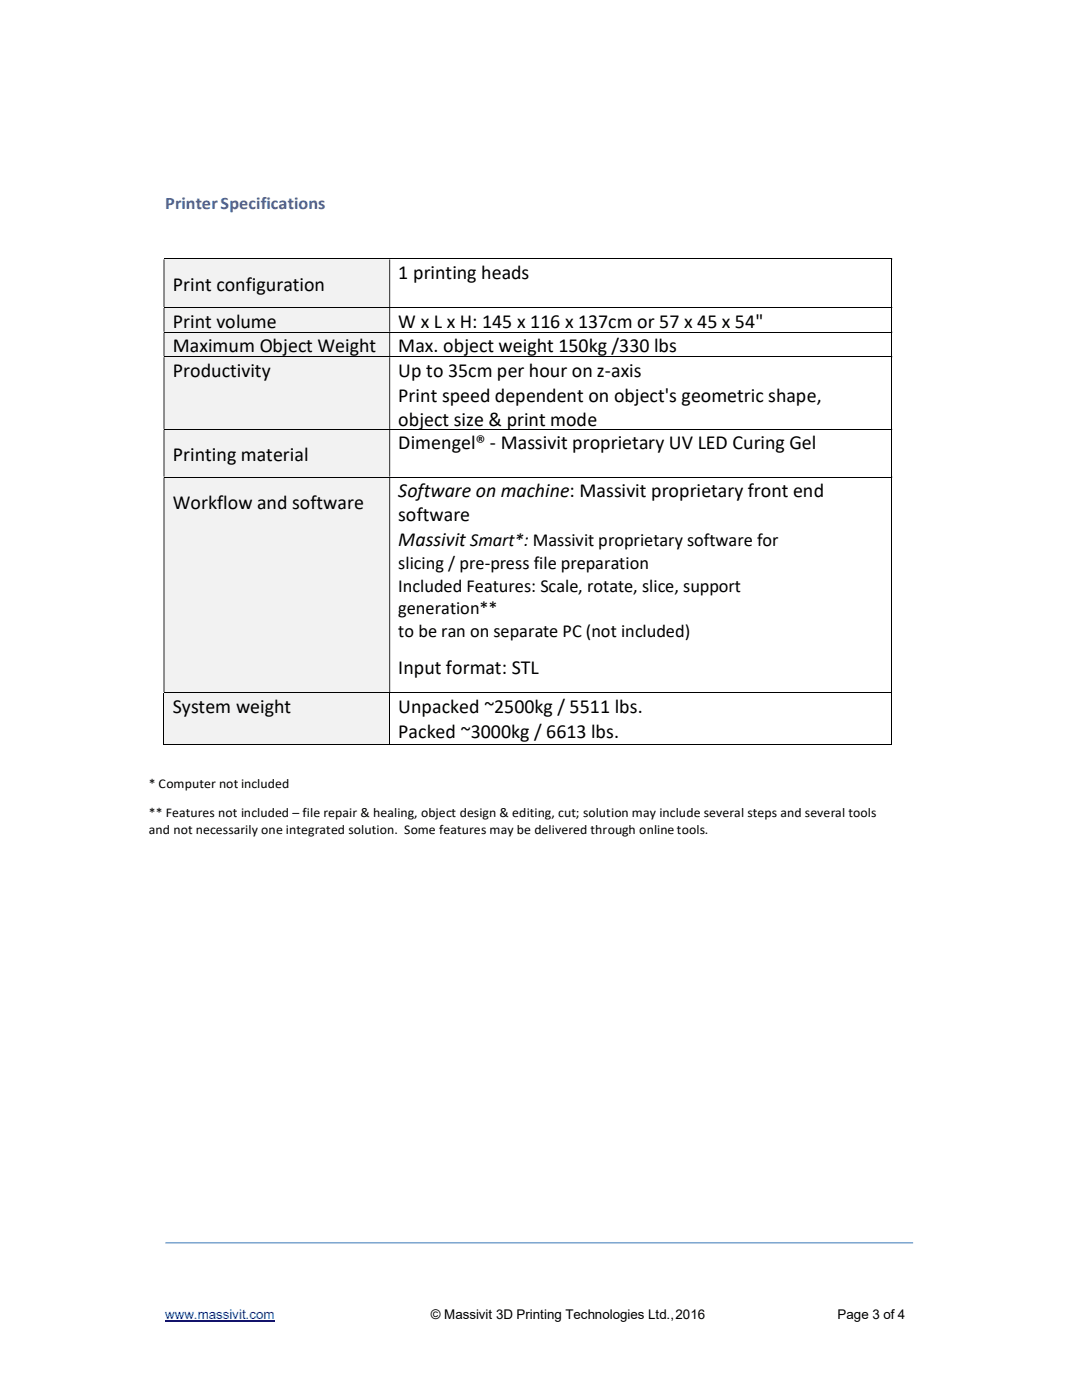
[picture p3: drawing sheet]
<svg xmlns="http://www.w3.org/2000/svg" width="216mm" height="279mm" viewBox="0 0 216 279" stroke-linecap="round" stroke-linejoin="round" font-family="sans-serif">
<defs><g id="words">
<g font-size="4">
<text x="34.5" y="58.1">Print configuration</text>
<text x="79.5" y="55.7">1 printing heads</text>
<text x="34.5" y="65.4">Print volume</text>
<text x="79.5" y="65.4">W x L x H: 145 x 116 x 137cm or 57 x 45 x 54&quot;</text>
<text x="34.5" y="70.3">Maximum Object Weight</text>
<text x="79.5" y="70.3">Max. object weight 150kg /330 lbs</text>
<text x="34.5" y="75.2">Productivity</text>
<text x="79.5" y="75.2">Up to 35cm per hour on z-axis</text>
<text x="79.5" y="80.2">Print speed dependent on object's geometric shape,</text>
<text x="79.5" y="85">object size &amp; print mode</text>
<text x="79.5" y="89.7">Dimengel® - Massivit proprietary UV LED Curing Gel</text>
<text x="34.5" y="92">Printing material</text>
<text x="34.5" y="101.6">Workflow and software</text>
<text x="79.5" y="99.2">Software on machine: Massivit proprietary front end</text>
<text x="79.5" y="104.1">software</text>
<text x="79.5" y="109">Massivit Smart*: Massivit proprietary software for</text>
<text x="79.5" y="134.6">Input format: STL</text>
<text x="34.5" y="142.3">System weight</text>
<text x="79.5" y="142.2">Unpacked ~2500kg / 5511 lbs.</text>
<text x="79.5" y="147.2">Packed ~3000kg / 6613 lbs.</text>
</g>
<g font-size="3.7">
<text x="79.5" y="113.5">slicing / pre-press file preparation</text>
<text x="79.5" y="118.1">Included Features: Scale, rotate, slice, support</text>
<text x="79.5" y="122.6">generation**</text>
<text x="79.5" y="127.1">to be ran on separate PC (not included)</text>
</g>
<text font-size="3.5" fill="#46639a" x="32.9" y="41.7">Printer Specifications</text>
<g font-size="2.7">
<text x="29.7" y="157.2">* Computer not included</text>
<text x="29.7" y="163.1">** Features not included – file repair &amp; healing, object design &amp; editing, cut; solution may include several steps and several tools</text>
<text x="29.7" y="166.5">and not necessarily one integrated solution. Some features may be delivered through online tools.</text>
<text x="85.9" y="263.2">© Massivit 3D Printing Technologies Ltd., 2016</text>
<text x="167.1" y="263.2">Page 3 of 4</text>
</g>
<text font-size="2.7" fill="#00f" x="32.9" y="263.2">www.massivit.com</text>
</g></defs>
<path d="M33 248h149.2" fill="none" stroke="#6095c9" stroke-width=".25"/>
<path d="M32.9 263.6h21.9" fill="none" stroke="#00f" stroke-width=".21"/>
<path d="M32.8 51.8h44.8v9.5h-44.8z" fill-rule="evenodd" fill="#f2f2f2"/>
<path d="M32.6 51.7h145.3M178 51.8v9.5" fill="none" stroke="#000" stroke-width=".2"/>
<path d="M177.9 51.6h.2v.2h-.2zM32.6 51.8h.2v9.5h-.2zM77.7 51.8h.2v9.5h-.2z" fill-rule="evenodd" fill="#000"/>
<path d="M32.8 61.5h44.8v4.7h-44.8z" fill="#f2f2f2"/>
<path d="M32.6 61.4h145.3M178 61.5v4.7" fill="none" stroke="#000" stroke-width=".2"/>
<path d="M177.9 61.3h.2v.2h-.2zM32.6 61.5h.2v4.7h-.2zM77.7 61.5h.2v4.7h-.2z" fill-rule="evenodd" fill="#000"/>
<path d="M32.8 66.4h44.8v4.7h-44.8z" fill="#f2f2f2"/>
<path d="M32.6 66.3h145.3M178 66.4v4.7" fill="none" stroke="#000" stroke-width=".2"/>
<path d="M177.9 66.2h.2v.2h-.2zM32.6 66.4h.2v4.7h-.2zM77.7 66.4h.2v4.7h-.2z" fill-rule="evenodd" fill="#000"/>
<path d="M32.8 71.3h44.8v14.3h-44.8z" fill-rule="evenodd" fill="#f2f2f2"/>
<path d="M32.6 71.2h145.3M178 71.3v14.3" fill="none" stroke="#000" stroke-width=".2"/>
<path d="M177.9 71.1h.2v.2h-.2zM32.6 71.3h.2v14.3h-.2zM77.7 71.3h.2v14.3h-.2z" fill-rule="evenodd" fill="#000"/>
<path d="M32.8 85.8h44.8v9.3h-44.8z" fill-rule="evenodd" fill="#f2f2f2"/>
<path d="M32.6 85.7h145.3M178 85.7v9.4" fill="none" stroke="#000" stroke-width=".2"/>
<path d="M177.9 85.6h.2v.1h-.2zM32.6 85.7h.2v9.4h-.2zM77.7 85.7h.2v9.4h-.2z" fill-rule="evenodd" fill="#000"/>
<path d="M32.8 95.3h44.8v42.8h-44.8z" fill-rule="evenodd" fill="#f2f2f2"/>
<path d="M32.6 95.2h145.3M178 95.3v42.8" fill="none" stroke="#000" stroke-width=".2"/>
<path d="M177.9 95.1h.2v.2h-.2zM32.6 95.3h.2v42.8h-.2zM77.7 95.3h.2v42.8h-.2z" fill-rule="evenodd" fill="#000"/>
<path d="M32.8 138.3h44.8v10.2h-44.8z" fill-rule="evenodd" fill="#f2f2f2"/>
<path d="M32.6 138.2h145.3M32.7 138.3v10.4M77.8 138.3v10.4M178 138.3v10.4M32.6 148.6h45.1M77.9 148.6h100" fill="none" stroke="#000" stroke-width=".2"/>
<path d="M177.9 138.1h.2v.2h-.2zM177.9 148.5h.2v.2h-.2z" fill="#000"/>
<use href="#words"/>
</svg>
